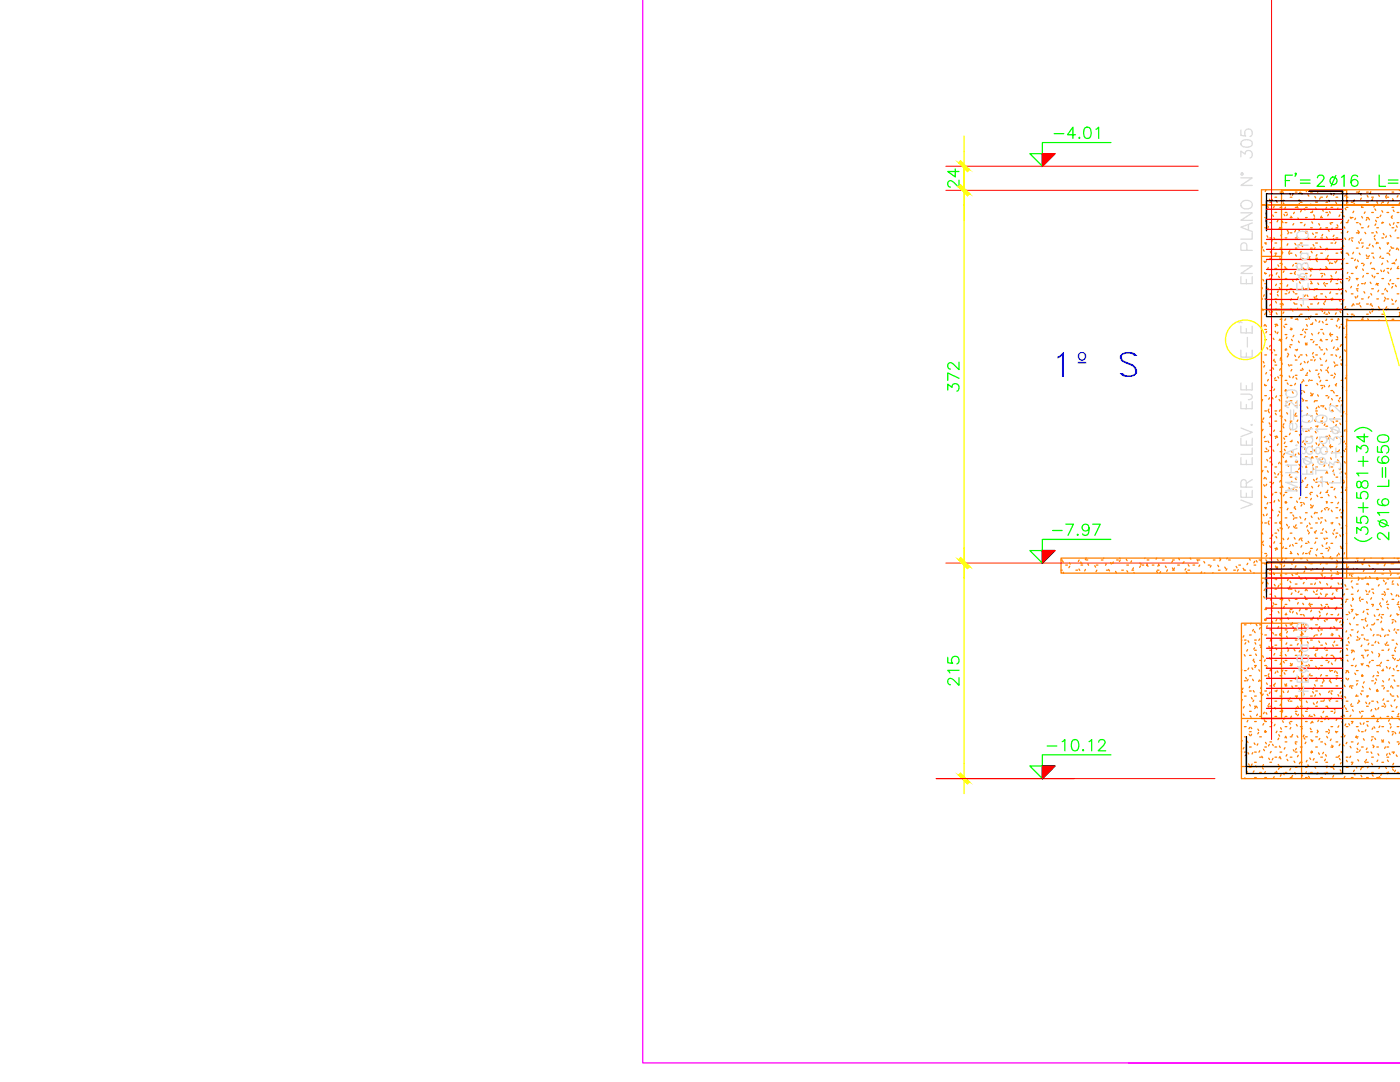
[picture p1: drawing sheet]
<svg xmlns="http://www.w3.org/2000/svg" width="279mm" height="216mm" viewBox="0 0 279 216" stroke-linecap="round" stroke-linejoin="round" font-family="sans-serif">
<defs><g id="words">
<g font-size="6.7" fill="#00f">
<text x="209.7" y="75.3">1º</text>
<text x="222.9" y="75.3">S</text>
</g>
<text font-size="6.2" fill="#0f0" x="255.8" y="38.5">F'=</text>
<text font-size="5.7" fill="#0f0" x="209.5" y="28.9">-4.01</text>
<text font-size="5.3" fill="#ff0" x="192.6" y="38.8" transform="rotate(-90 192.6 38.8)">24</text>
<g font-size="5.3" fill="#0f0">
<text x="266.7" y="38.5">16</text>
<text x="192.6" y="79.4" transform="rotate(-90 192.6 79.4)">372</text>
<text x="278.3" y="98.4" transform="rotate(-90 278.3 98.4)">L=650</text>
<text x="209.2" y="107.9">-7.97</text>
<text x="278.3" y="104.1" transform="rotate(-90 278.3 104.1)">16</text>
<text x="192.6" y="137.9" transform="rotate(-90 192.6 137.9)">215</text>
<text x="208.1" y="151">-10.12</text>
</g>
<g font-size="5.3" fill="#dcdcdc">
<text x="260" y="82.5" transform="rotate(-90 260 82.5)">20</text>
<text x="260" y="99.1" transform="rotate(-90 260 99.1)">M.H.A. e=</text>
</g>
<text font-size="4.4" fill="#0f0" x="274.1" y="109">2</text>
</g></defs>
<!-- layer: RLA-FORMATO -->
<path d="M128.3 0v212.1h151.1h-54.1" fill="none" stroke="#f0f" stroke-width=".25"/>
<!-- layer: EJE8$0$RLA-ACHURADO -->
<g fill="none" stroke="#ff7f00" stroke-width=".25">
<path d="M252.7 37.9l-.2 .3M253.3 39.8l.2 .2M275.1 38.9l.2 .3M276.5 39.3l.2 .3M276.7 38.9l-.1 .3M276.8 39.3h.3M277.8 38.3h.4M277.9 39.6l.2 .3M279 39l-.2 .3M279.2 37.9l.1 .1M251.8 57.3v.1M251.8 59.4l.1 .3"/>
<path d="M251.9 57.4l-.1 .3M252 49.3l-.2 .2M252 55.8l.2 .2M252.1 49.8l.2 .3M252.3 52.1l.1 .3M252.3 58.8l-.1 .3M252.4 54.4l.2 .3M252.4 45.4h.4M252.4 56.6h.4M252.4 43.4h.4M252.4 48.5h.4M252.4 54.6h.4"/>
<path d="M252.4 59.6h.4M252.5 48.5l.2 .2M252.6 42.5l.2 .3M252.7 44.8l.2 .3M252.7 52l-.1 .3M252.8 43.8l-.2 .3M252.9 47.1l.1 .2M252.9 41.6l-.1 .2M253 41.1l.1 .3M253 57.5l.2 .3M253.1 53.4l-.2 .3M253.2 45.2l-.2 .3"/>
<path d="M253.4 44.4h.4M253.4 55.6h.4M253.4 40.4h.4M253.4 47.5h.4M253.4 51.5h.4M253.4 58.6h.4M253.5 54.8l-.2 .3M253.5 50.2l.2 .3M253.7 58.5l-.1 .2M253.8 54.7l.2 .3M253.9 48l-.2 .3M254 42.9l.1 .3"/>
<path d="M254.3 47.4l.1 .3M254.3 49.4l-.2 .3M254.3 41.2l-.2 .3M254.4 50.5h.4M254.4 42.4h.4M254.4 48.5h.4M254.4 53.6h.4M254.4 59.6h.4M254.6 50.8l-.1 .3M254.7 56.7l-.1 .3M254.9 54.4l-.2 .3M254.9 58.8l.2 .3"/>
<path d="M255 52.9l.2 .2M255 44l-.1 .3M255.1 58.1l-.2 .3M255.2 55.1l.1 .3M255.3 57.4l.2 .3M255.4 51.5l.2 .3M255.4 45.4l-.2 .3M255.5 45.4h.3M255.5 49.5h.3M255.5 56.6h.3M255.5 41.4h.3M255.5 52.6h.3"/>
<path d="M255.5 45.5l.2 .3M255.7 47.8l.1 .3M255.8 46.7l-.2 .3M255.8 50.1l.1 .3M255.9 44.2l.2 .3M255.9 52.7l-.2 .3M256 50.4l-.2 .3M256.1 40.5l.2 .3M256.2 42.8l.2 .3M256.3 54.1l-.2 .3M256.4 53.2l.2 .3M256.5 44.4h.3"/>
<path d="M256.5 55.6h.3M256.5 47.5h.3M256.5 58.6h.3M256.5 42.4h.3M256.5 53.6h.3M256.6 41.3l-.2 .3M256.7 57.8l.2 .2M256.9 45.9l.2 .3M256.9 42.7l-.1 .3M257 56.8l-.2 .3M257 48.6l-.1 .3M257.2 50.4l.1 .3"/>
<path d="M257.2 46.4l-.2 .3M257.4 58.2l-.2 .3M257.4 50l-.2 .3M257.5 50.5h.3M257.5 43.4h.3M257.5 54.6h.3M257.5 46.5h.3M257.5 57.6h.3M257.6 43.1l.2 .3M257.7 59.6l-.1 .3M257.9 55.9l.2 .3M258.1 58.1l.2 .3"/>
<path d="M258.1 52.8l-.1 .3M258.2 44.6l-.2 .3M258.3 54.5l.2 .3M258.3 42.4l-.2 .2M258.4 48.6l.2 .2M258.5 49.5h.3M258.5 41.4h.3M258.5 47.5h.3M258.5 52.6h.3M258.5 58.6h.3M258.5 54.2l-.1 .3M258.6 50.8l.1 .3"/>
<path d="M258.6 46l-.2 .3M258.7 53.1l.1 .3M258.8 47.2l.2 .3M258.9 41.2l.2 .3M258.9 55.6l-.2 .3M259 43.5l.2 .3M259.1 59.2l-.1 .3M259.2 45.8l.1 .3M259.3 48.8l-.2 .3M259.3 56.2l.2 .3M259.3 40.6l-.1 .3M259.5 44.4h.4"/>
<path d="M259.5 55.6h.4M259.5 51.5h.4M259.5 48.5h.4M259.5 59.6h.4M259.7 50.2l-.2 .3M259.7 42l-.2 .3M259.8 48.9l.2 .3M260.1 51.6l-.2 .2M260.1 53.5l.1 .2M260.1 57.5l-.1 .3M260.3 41.6l.1 .3M260.3 55.2l-.2 .3"/>
<path d="M260.5 44.7l-.2 .3M260.5 58.9l-.1 .3M260.5 41.4h.4M260.5 52.6h.4M260.5 43.4h.4M260.5 54.6h.4M260.5 46.5h.4M260.5 57.6h.4M260.5 46.1l.2 .3M260.8 46.1l-.1 .3M260.9 58.9l.1 .3M261.2 47.5l-.2 .3"/>
<path d="M261.2 57.5l.2 .3M261.3 53.4l-.2 .3M261.3 51.6l.2 .3M261.4 51.2l-.1 .3M261.5 53.8l.1 .3M261.6 45.4h.3M261.6 49.5h.3M261.6 56.6h.3M261.6 42.4h.3M261.6 53.6h.3M261.6 56.1l.2 .3M261.6 40.7l-.2 .3"/>
<path d="M261.7 54.8l-.2 .3M261.7 50.2l.2 .3M261.8 44.3l.2 .2M261.9 46.5l.2 .3M262 42.1l-.2 .3M262.1 48.8l.1 .3M262.2 42.9l.1 .3M262.3 59.2l.1 .3M262.4 43.5l-.2 .3M262.4 57.6l-.1 .3M262.4 49.4l-.1 .3M262.6 41.5l.1 .3"/>
<path d="M262.6 51.5h.3M262.6 48.5h.3M262.6 59.6h.3M262.6 46.5h.3M262.6 57.6h.3M262.6 47.2l-.2 .2M262.7 51.9l.2 .3M262.8 59l-.2 .3M262.8 50.8l-.1 .3M263 56.5l.2 .3M263.2 44.6l.2 .3M263.5 49.1l.1 .3"/>
<path d="M263.6 53.6l-.2 .3M263.6 50.5h.3M263.6 47.5h.3M263.6 58.6h.3M263.6 54.6h.3M263.6 45.4l-.2 .3M263.7 43.1l-.1 .3h.3M263.9 41.8l.2 .3M263.9 55l-.1 .3M264 46.8l-.2 .3M264.2 54.6l.2 .3M264.3 56.4l-.2 .2"/>
<path d="M264.4 56.8l.1 .3M264.5 59.1l.2 .3M264.6 45.4h.3M264.6 56.6h.3M264.6 51.5h.3M264.6 42.4h.3M264.6 53.6h.3M264.6 53.2l.2 .3M264.7 47.3l.2 .3M264.7 49.6l-.2 .2M264.8 41.4l-.2 .3M264.9 49.5l.1 .3"/>
<path d="M265 51.8l.2 .3M265.1 45.9l.2 .3M265.1 50.9l-.2 .3M265.1 42.8l-.1 .3M265.3 42.2l.2 .3M265.5 44.5l.1 .3M265.5 52.3l-.2 .3M265.6 58.3l-.2 .2M265.6 44.4h.4M265.6 55.6h.4M265.6 41.4h.4M265.6 52.6h.4"/>
<path d="M265.6 48.5h.4M265.6 59.6h.4M265.6 54.9l.2 .3M265.7 56l-.2 .3M265.9 45.5l-.2 .3M265.9 59.5l.2 .3M265.9 59.6l-.1 .3M266.1 47.6l.2 .3M266.2 46.9l-.1 .3M266.4 52.2l.1 .3M266.6 40.3l.1 .3M266.6 48.3l-.2 .3"/>
<path d="M266.6 45.4h.4M266.6 50.5h.4M266.6 56.6h.4M266.6 47.5h.4M266.6 58.6h.4M266.7 54.2l-.1 .3M266.8 44.9l.2 .2M266.8 52l-.1 .3M267 41.5l-.2 .3M267.1 55.6l-.2 .3M267.1 57.6l.2 .3M267.3 59.9l.2 .2"/>
<path d="M267.4 42.9l-.2 .3M267.5 56.2l.2 .3M267.6 50.3l.2 .3M267.7 49.5h.3M267.7 42.4h.3M267.7 53.6h.3M267.7 46.5h.3M267.7 57.6h.3M267.8 52.5l.1 .3M267.8 44.3l-.2 .3M267.8 58.4l-.1 .3M267.9 50.2l-.2 .3"/>
<path d="M267.9 54.8l.2 .3M268 48.9l.2 .3M268 47.9l-.2 .3M268.1 43l.2 .2M268.2 59.8l-.2 .3M268.2 45.2l.2 .3M268.2 51.6l-.1 .3M268.4 47.5l.1 .3M268.5 41.6l.1 .3M268.5 58l.2 .3M268.7 44.4h.1M268.7 50.5h.1"/>
<path d="M268.7 55.6h.1M268.7 41.4h.1M268.7 52.6h.1M268.8 40.5h.1M268.9 44.4h.1M268.9 50.5h.1M268.9 55.6h.1M268.9 41.4h.1M268.9 52.6h.1M268.9 40.3l.1 .2M269 54.4l-.1 .1M269 50.7l.2 .2"/>
<path d="M269 46.2l-.1 .2M269.2 43.9l-.2 .3M269.3 55.2l.2 .3M269.3 55.8l-.1 .2M269.4 47.6l-.2 .3M269.5 43.3l.1 .3M269.7 40.4h.3M269.7 47.5h.3M269.7 51.5h.3M269.7 58.6h.3M269.7 43.4h.3M269.7 54.6h.3"/>
<path d="M269.7 57.2l-.1 .2M269.7 47.9l.2 .3M270.1 50.3l-.1 .3M270.2 42.1l-.2 .3M270.2 40.6l.2 .3M270.4 59.2l.2 .3M270.5 51.7l-.2 .3M270.5 53.3l.2 .3M270.5 43.5l-.1 .3M270.7 55.6l.1 .2M270.7 44.4h.3M270.7 49.5h.3"/>
<path d="M270.7 55.6h.3M270.7 46.5h.3M270.7 57.6h.3M270.8 57.8l.2 .3M270.9 53.1l-.2 .3M270.9 51.9l.2 .3M271 59l-.2 .3M271 46l.2 .3M271.1 56.8l-.1 .3M271.1 48.2l.2 .3M271.3 50.5l.1 .3M271.3 46.3l-.2 .3"/>
<path d="M271.4 44.6l.1 .3M271.6 40.9l.2 .3M271.7 47.7l-.2 .3M271.7 45.4h.4M271.7 56.6h.4M271.7 41.4h.4M271.7 52.6h.4M271.7 48.5h.4M271.7 59.6h.4M271.8 43.2l.1 .3M271.9 53.7l.2 .3M272 49.1l-.1 .3"/>
<path d="M272.1 55l-.1 .3M272.2 58.2l.2 .3M272.3 52.7l-.2 .3M272.4 46.4l.2 .2M272.4 42.3l-.1 .3M272.5 56.4l-.2 .3M272.7 50.9l.1 .3M272.7 49.5h.4M272.7 40.4h.4M272.7 51.5h.4M272.7 43.4h.4M272.7 54.6h.4"/>
<path d="M272.8 43.7l-.2 .3M273.1 43.6l.2 .3M273.2 45.1l-.2 .2M273.2 59.2l-.1 .3M273.3 51l-.2 .3M273.4 48.7l-.2 .3M273.5 56.3l.1 .3M273.6 58.6l.1 .3M273.6 52.4l-.1 .3M273.7 50.5h.4M273.7 42.4h.4M273.7 53.6h.4"/>
<path d="M273.7 46.5h.4M273.7 57.6h.4M273.8 54.9l.2 .3M273.9 49l.2 .3M274 51.2l.2 .3M274.2 53.5l.2 .3M274.3 47.6l.2 .3M274.3 41l-.1 .3M274.4 41.7l.2 .3M274.4 55.1l-.2 .3M274.4 46.9l-.1 .3M274.5 43.9l.2 .3"/>
<path d="M274.6 44.7l-.2 .3M274.7 46.2l.1 .3M274.8 45.4h.3M274.8 56.6h.3M274.8 43.4h.3M274.8 48.5h.3M274.8 54.6h.3M274.8 59.6h.3M274.8 40.3l.1 .3M274.8 56.5l-.2 .3M274.8 48.3l-.2 .3M274.8 56.7l.2 .3"/>
<path d="M275.1 57.9l-.1 .3M275.3 49.4l.2 .3M275.5 51.1l-.1 .3M275.6 53.9l.1 .3M275.6 42.9l-.2 .3M275.7 40.7l-.2 .3M275.8 44.4h.3M275.8 55.6h.3M275.8 40.4h.3M275.8 47.5h.3M275.8 51.5h.3M275.8 58.6h.3"/>
<path d="M275.8 42l.1 .3M275.9 52.5l-.1 .3M275.9 44.3l-.1 .3M276.1 46.6l.1 .3M276.3 53.9l-.2 .3M276.4 59.3l.1 .3M276.4 59.8l-.2 .3M276.5 57.6l-.1 .2M276.7 47.1l-.2 .3M276.7 57.9l.2 .3M276.8 50.5h.3M276.8 42.4h.3"/>
<path d="M276.8 48.5h.3M276.8 53.6h.3M276.8 59.6h.3M276.8 52l.2 .3M277 54.3l.1 .2M277.1 48.5l-.2 .3M277.1 56.5l.2 .3M277.1 40.3l-.2 .3M277.2 50.6l.2 .3M277.3 44.7l.2 .3M277.4 46.9l.2 .3M277.5 49.9l-.2 .3"/>
<path d="M277.5 55.8l-.1 .3M277.6 49.2l.1 .3M277.7 43.3l.1 .3M277.7 53.5l-.2 .3M277.7 59.7l.2 .3M277.8 45.4h.4M277.8 49.5h.4M277.8 56.6h.4M277.8 41.4h.4M277.8 52.6h.4M277.9 43.1l-.2 .2M277.9 57.2l-.2 .3"/>
<path d="M278 41.9l.2 .3M278.2 52.4l.2 .3M278.2 44.5l-.1 .2M278.5 56.9l.2 .3M278.6 45.8l-.2 .3M278.7 59.9l-.2 .3M278.7 45.1l.1 .2M278.7 51.8l-.2 .2M278.8 44.4h.4M278.8 55.6h.4M278.8 47.5h.4M278.8 58.6h.4"/>
<path d="M278.8 42.4h.4M278.8 53.6h.4M278.8 49.5l-.1 .3M279 49.6l.1 .3M279.1 53.1l-.2 .3M279.4 40.4l-.2 .3M251.8 79.7h.1M251.9 61.7l.2 .3M252 79.7l-.2 .3M252.1 72.1l.2 .3M252.4 76.7l.1 .3M252.4 72.9l-.2 .3"/>
<path d="M252.4 67.8h.4M252.4 79h.4M252.4 65.7h.4M252.4 70.8h.4M252.4 76.9h.4M252.4 64.7l-.1 .3M252.6 64.8l.1 .3M252.6 62.5l-.2 .3M252.8 74.3l-.2 .3M252.8 66.1l-.2 .3M252.8 69.4l.2 .3M253.1 75.7l-.1 .3"/>
<path d="M253.3 62.1l.2 .3M253.4 79.4l-.2 .3M253.4 66.8h.4M253.4 77.9h.4M253.4 62.7h.4M253.4 69.8h.4M253.4 73.9h.4M253.5 68.9l-.1 .3M253.6 60.7l-.2 .3M253.6 74.8l.2 .3M253.7 77l.2 .3M253.9 79.3l.2 .3"/>
<path d="M253.9 70.3l-.2 .3M254 62.1l-.2 .3M254 73.4l.2 .3M254.1 67.5l.2 .3M254.2 69.7l.2 .3M254.3 71.7l-.2 .3M254.4 72l.1 .3M254.4 61.7h.4M254.4 72.9h.4M254.4 64.7h.4M254.4 70.8h.4M254.5 66.1l.1 .3"/>
<path d="M254.6 60.2l.1 .3M254.7 62.4l.2 .3M254.7 64.9l-.2 .3M254.8 64.7l.2 .3M255.1 66.3l-.2 .3M255.4 67.7l-.1 .2M255.5 60.7h.3M255.5 67.8h.3M255.5 71.8h.3M255.5 63.7h.3M255.5 74.9h.3M255.5 67.8l.2 .3"/>
<path d="M255.5 73.6l-.1 .3M255.7 71.3l-.2 .3M255.8 72.4l.1 .3M255.8 60.9l-.1 .3M255.9 75l-.1 .2M255.9 60.5l.2 .3M256.2 65.1l.2 .3M256.2 62.3l-.1 .2M256.5 66.8h.3M256.5 69.8h.3M256.5 64.7h.3M256.6 63.6l-.2 .3"/>
<path d="M256.7 69.6l-.2 .3M256.8 67.3l-.1 .3M257 70.5l.2 .3M257.1 71l-.2 .2M257.1 72.7l.2 .3M257.3 75l.2 .3M257.4 69.1l.1 .3M257.5 63.2l.1 .3M257.5 61.7h.3M257.5 72.9h.3M257.5 65.7h.3M257.5 68.8h.3"/>
<path d="M257.6 65.4l.2 .3M257.7 67.7l.2 .3M257.8 73.7l-.2 .3M257.9 61.8l.1 .3M257.9 65.5l-.2 .3M258 63.3l-.2 .2M258.2 60.4l.2 .3M258.2 66.9l-.2 .3M258.4 70.8l.2 .3M258.5 60.7h.3M258.5 71.8h.3M258.5 63.7h.3"/>
<path d="M258.5 69.8h.3M258.5 74.9h.3M258.9 63.5l.1 .3M259 69.7l-.2 .3M259 61.5l-.2 .3M259.1 68.1l.2 .3M259.3 71.1l-.1 .3M259.4 62.9l-.2 .3M259.5 66.8h.4M259.5 62.7h.4M259.5 73.9h.4M259.5 70.8h.4"/>
<path d="M259.6 60.8l.2 .3M259.7 72.5l-.2 .2M259.9 73.5l.2 .3M260.1 65.7l-.2 .3M260.3 72.1l.2 .3M260.4 66.2l.2 .3M260.5 67.1l-.2 .3M260.5 63.7h.4M260.5 74.9h.4M260.5 65.7h.4M260.5 68.8h.4M260.7 70.7l.1 .3"/>
<path d="M260.8 64.8l.1 .3M260.9 68.4l-.2 .3-.2-.2M260.9 74.4l-.1 .3M261 61.2l.2 .2M261.1 72.1l-.2 .3M261.1 63.4l.2 .3M261.3 61.6l-.2 .3M261.3 73.9l.2 .2M261.6 60.7h.3M261.6 67.8h.3M261.6 71.8h.3M261.6 79h.3"/>
<path d="M261.6 64.7h.3M261.6 75.9h.3M261.6 63l-.1 .3M261.8 66.5l.1 .3M262 64.4l-.2 .3M262 71.1l.2 .3M262.1 78.5l-.2 .3M262.1 70.3l-.2 .3M262.2 68.1l-.1 .3M262.4 79.9l-.1 .3M262.5 71.7l-.2 .3M262.5 63.8l.2 .3"/>
<path d="M262.6 62.7h.3M262.6 73.9h.3M262.6 70.8h.3M262.6 68.8h.3M262.6 80h.3M262.8 76.5l.2 .3M263 78.8l.1 .3M263.2 60.4l-.2 .3M263.2 75.1l.2 .3M263.2 74.5l-.1 .3M263.2 66.3l-.1 .3M263.3 69.2l.2 .3"/>
<path d="M263.4 64.1l-.2 .2M263.4 71.5l.2 .3M263.6 73.7l.1 .3M263.6 61.7h.3M263.6 72.9h.3M263.6 69.8h.3M263.6 65.7h.3M263.6 76.9h.3M263.6 75.9l-.2 .3M263.6 67.7l-.1 .3M263.7 67.8l.1 .3M263.8 61.9l.1 .3"/>
<path d="M263.9 64.2l.2 .2M264 77.3l-.2 .3M264 66.4l.2 .3M264.1 60.5l.2 .3M264.2 76.9l.2 .3M264.4 70.5l-.2 .3M264.4 62.3l-.2 .3M264.5 60l-.1 .3M264.6 67.8h.3M264.6 79h.3M264.6 62.7h.3M264.6 73.9h.3"/>
<path d="M264.6 64.7h.3M264.6 75.9h.3M264.7 69.6l.2 .3M264.8 71.9l-.2 .3M264.8 63.7l-.2 .3M265 74.1l.1 .3M265.1 73.3l-.2 .2M265.2 62.3l.1 .2M265.2 79.2l-.2 .3M265.3 76.9l-.1 .3M265.4 66.8l.2 .3M265.5 66.4l-.1 .3"/>
<path d="M265.6 66.8h.4M265.6 77.9h.4M265.6 63.7h.4M265.6 74.9h.4M265.6 70.8h.4M265.7 79.5l.2 .3M265.9 67.8l-.2 .3M266.1 78.1l.2 .3M266.2 72.2l.2 .3M266.3 69.2l-.2 .3M266.3 74.5l.2 .3M266.4 75.1l-.2 .3"/>
<path d="M266.5 76.8l.2 .2M266.5 72.9l-.2 .3M266.6 70.8l.1 .3M266.6 61.7h.4M266.6 67.8h.4M266.6 72.9h.4M266.6 79h.4M266.6 69.8h.4M266.7 64.9l.1 .3M266.7 62.4l-.2 .3M266.7 76.5l-.1 .3M266.8 67.2l.2 .3"/>
<path d="M267 69.4l.1 .3M267 63.8l-.1 .3M267.1 63.5l.1 .3M267.1 79.9l.2 .3M267.4 62.1l.2 .3M267.4 65.2l-.1 .3M267.5 79.3l-.2 .3M267.5 71.1l-.1 .3M267.6 72.6l.2 .3M267.7 60.7h.3M267.7 71.8h.3M267.7 64.7h.3"/>
<path d="M267.7 68.8h.3M267.7 75.9h.3M267.7 80h.3M267.7 68.9l-.2 .2M267.9 77.1l.1 .3M267.9 72.5l-.2 .3M268.1 65.3l.1 .3M268.4 69.8l.1 .3M268.6 61.2l-.2 .3M268.6 75.3l-.1 .3M268.7 61.7h.1M268.7 66.8h.1"/>
<path d="M268.7 72.9h.1M268.7 77.9h.1M268.7 63.7h.1M268.7 74.9h.1M268.7 67.1l-.2 .3M268.8 64.9l-.2 .2M268.9 61.7h.1M268.9 63.7h.1M268.9 62.6l.1 .2M269.7 62.7h.3M269.8 63.1l-.1 .3M270 60.8l-.2 .3"/>
<path d="M270.1 60.6l.1 .3M270.2 62.9l.2 .3M270.7 60.7h.3M271.4 60.4l-.2 .3M271.4 61l.2 .3M271.7 63.7h.4M272.1 63.2l-.2 .3M272.7 60.7h.4M272.7 62.7h.4M273 63.6l.1 .3M273.3 62.2l.2 .3M273.6 60.6l-.1 .3"/>
<path d="M273.7 60.8l.2 .3M273.7 61.7h.4M274 62l-.2 .2M275.1 61.2l.2 .3M275.2 63.8v.2M275.4 61.6l-.2 .3M275.8 62.7h.3M276.5 61.6l.2 .3M276.6 63.8l.1 .2M276.8 61.2l-.2 .3M276.8 61.7h.3M277.8 60.7h.4"/>
<path d="M277.8 63.7h.4M279 61.3l-.1 .3M279.3 62.3l.1 .3M279.4 62.7l-.2 .3M251.9 84l.2 .3M252.1 93.9l-.2 .2M252.1 85.7l-.2 .3M252.2 96.7l.2 .3M252.2 83.4l-.1 .3M252.3 99l.2 .3M252.4 90.1h.4M252.4 82h.4"/>
<path d="M252.4 88.1h.4M252.4 93.2h.4M252.4 99.3h.4M252.4 95.3l-.2 .2M252.5 87.1l-.2 .2M252.6 95.3l.2 .3M252.7 89.4l.1 .3M252.8 96.6l-.2 .3M252.8 91.7l.2 .3M252.9 93.9l.2 .3M253 88l.2 .3M253.2 82.1l.1 .3"/>
<path d="M253.2 89.8l-.2 .3M253.2 81.6l-.1 .3M253.3 84.4l.1 .2M253.4 89.1h.4M253.4 81h.4M253.4 85h.4M253.4 92.2h.4M253.4 96.2h.4M253.4 86.6l.2 .3M253.5 80.7l.2 .3M253.6 91.2l-.2 .3M253.6 97.1l.2 .3"/>
<path d="M253.6 83l-.2 .3M253.9 92.6l-.1 .3M254 98.5l-.1 .3M261.6 90.1h.3M261.6 87.1h.3M261.6 98.3h.3M261.6 83h.3M261.6 94.2h.3M261.8 97l.2 .3M261.9 91.1l.1 .3M261.9 89l-.2 .3M262 93.4l.2 .3"/>
<path d="M262.1 92.6l-.1 .3M262.1 95.7l.2 .2M262.3 89.7l.1 .3M262.4 83.8l.1 .3M262.5 86.1l.2 .3M262.6 85h.3M262.6 96.2h.3M262.6 82h.3M262.6 93.2h.3M262.6 91.1h.3M262.6 88.3l.2 .3M262.7 82.4l.2 .3"/>
<path d="M262.8 98.8l.2 .3M262.8 81.3l-.2 .3M262.9 95.4l-.2 .3M262.9 87.2l-.2 .3M263 85l-.1 .2M263.1 81l.2 .3M263.2 96.8l-.1 .3M263.3 91.5l.1 .3M263.3 88.6l-.2 .3M263.5 96l.2 .3M263.6 81h.3M263.6 92.2h.3"/>
<path d="M263.6 88.1h.3M263.6 99.3h.3M263.6 84h.3M263.6 95.2h.3M263.6 98.2l-.1 .3M263.7 84.2l.2 .3M264 88.7l.2 .3M264 91.4l-.1 .3M264.1 83.2l-.2 .3M264.2 80.9l-.2 .3M264.4 92.8l-.2 .3M264.4 84.6l-.1 .3"/>
<path d="M264.5 81.4l.1 .3M264.6 90.1h.3M264.6 85h.3M264.6 96.2h.3M264.6 87.1h.3M264.6 98.3h.3M264.9 96.4l.2 .3M265 94.4l-.2-.3-.2 .3M265 97.8l-.2 .3M265.1 98.7l.1 .3M265.2 92.8l.1 .2M265.2 87.4l-.2 .3"/>
<path d="M265.3 86.8l.1 .3M265.4 89.1l.2 .3M265.5 91.4l.2 .3M265.6 88.8l-.2 .2M265.6 80.6l-.2 .3M265.6 89.1h.4M265.6 82h.4M265.6 93.2h.4M265.6 86.1h.4M265.6 97.2h.4M265.6 85.4l.2 .3M265.9 81.8l.1 .3"/>
<path d="M265.9 90.1l-.2 .3M266 84.1l.2 .2M266 96.1l-.1 .3M266.1 93.8l-.1 .3M266.2 94.5l.1 .3M266.3 83.3l-.1 .3M266.4 97.5l-.2 .2M266.4 99l.2 .3M266.6 90.1h.4M266.6 81h.4M266.6 92.2h.4M266.6 84h.4"/>
<path d="M266.6 95.2h.4M266.7 87.2l.1 .3M266.7 84.7l-.2 .3M266.9 91.7l.2 .3M267.1 86.1l-.2 .3M267.2 92l-.2 .3M267.3 89.8l-.2 .3M267.4 84.4l.2 .3M267.5 93.4l-.1 .3M267.7 87.1h.3M267.7 91.1h.3M267.7 98.3h.3"/>
<path d="M267.7 83h.3M267.7 94.2h.3M267.7 97.2l.2 .2M267.8 99.4l.2 .3M267.9 80.7l-.2 .3M268.1 95.8l.1 .3M268.2 89.8l.2 .3M268.2 82.1l-.1 .3M268.3 96.2l-.2 .3M268.3 92.1l.2 .3M268.3 88l-.1 .3M268.5 94.4l.1 .3"/>
<path d="M268.5 85.7l-.2 .3M268.5 88.5l.2 .2M268.6 82.5l.2 .2M268.7 89.1h.1M268.7 86.1h.1M268.7 97.2h.1M268.7 84h.1M268.7 95.2h.1M268.7 97.6l-.2 .3M268.7 89.4l-.2 .3M211.8 111.7h.2M211.8 113.8h.2"/>
<path d="M212 111.9l.2 .3M212.2 114.2l.1 .2M212.7 112.8h.3M213.4 112.3l.2 .3M213.5 113l-.2 .3M214.7 113.8h.4M215.3 113.5l.2 .3M215.4 111.7l-.2 .3M215.7 112.1l.2 .3M215.7 112.8h.4M216.6 113.6l-.1 .3M216.7 111.7h.4"/>
<path d="M216.8 111.4l-.2 .3M217.1 112.5l.2 .3M218.5 112.9l.2 .3M218.8 112.8h.3M218.9 113.8l-.2 .3M219.8 111.7h.3M220.3 111.4h.1M220.8 112.5l-.2 .3M220.8 113.8h.3M221.3 113.6l.1 .3M221.6 112.2l.2 .3M222.2 112.1l-.2 .3"/>
<path d="M222.6 114l.2 .3M222.8 111.7h.4M223.5 111.4v.1M223.6 111.8l-.2 .3M223.9 113.8h.3M224.8 111.6l.1 .3M224.9 112.8h.3M224.9 113.9l.2 .3M225.8 111.9l-.1 .3M225.9 113.8h.3M226.2 113.3l-.2 .3M226.3 114.2l.1 .2"/>
<path d="M227.5 112.4l.2 .2M227.6 112.9l-.2 .3M227.9 112.8h.4M228.5 111.4v.1M228.9 111.7h.4M228.9 112.7l.2 .3M229 112.5l-.2 .3M230 112.8h.3M230.8 114l.2 .3M230.8 111.4l-.1 .2M231 113.8h.3M231.2 112.6l.2 .3"/>
<path d="M231.2 112.7l-.1 .3M231.6 114.1l-.1 .3M232 111.7h.3M232.6 112.9l.1 .3M233 113.7l-.2 .3M234 113.3l.1 .3M234 111.7h.4M234 113.8h.4M234 112l-.2 .2M234.4 113.3l-.2 .3M235 112.8h.4M235.2 111.4l.2 .3"/>
<path d="M236.3 112.1l-.2 .3M236.7 113.5l-.2 .2M236.7 114.1l.2 .3M237.1 113.8h.3M237.1 112.7l.2 .3M237.5 111.4l.2 .2M238.1 112.8h.3M238.9 111.7l.2 .3M239.1 111.7h.3M239.4 112.7l-.1 .3M239.8 114.1l-.1 .3M240.3 112l.1 .3"/>
<path d="M240.4 114.3v.1M241.1 112.8h.4M241.7 112.9l-.2 .3M242.1 114.3l-.1 .1M242.1 111.7h.4M243 112.8l.2 .3M243.2 113.8h.3M243.4 111.4l.2 .3M243.6 111.6l-.2 .3M244.4 113.2l.2 .2M244.9 113.5l-.2 .3M244.9 111.4l-.1 .1"/>
<path d="M245.2 111.7h.3M246.2 113.8h.3M246.7 113l.2 .3M247.1 113.6l-.1 .3M247.2 112.8h.4M248.1 113.4l.2 .3M248.2 113.8h.4M249 112.4l-.1 .3M249.3 111.5l.2 .3M249.5 113.7l.1 .3M250.3 112.8h.3M250.3 114.3l-.1 .1"/>
<path d="M250.4 112l-.2 .3M250.7 111.9l.2 .2M251.3 111.7h.3M251.8 104.1l.1 .2M251.8 110.2h.1M251.8 111.7l-.2 .2M251.9 106.3l.1 .3M251.9 104.3l-.1 .2M252 108.6l.2 .2M252.1 116.2l-.2 .3M252.1 102.6l.2 .3M252.1 108l-.2 .3"/>
<path d="M252.2 119l.1 .3M252.4 101.3h.4M252.4 112.5h.4M252.4 104.4h.4M252.4 110.4h.4M252.4 115.5h.4M252.4 117.5l-.1 .3M252.5 101.2l.1 .3M252.6 111.7l.2 .3M252.9 110.7l-.2 .3M252.9 102.6l-.2 .2M252.9 116.2l.2 .3"/>
<path d="M253 100.3l-.1 .3M253.1 104.4l.2 .3M253.2 112.1l-.1 .3M253.3 103.9l-.2 .3M253.4 108.9l.2 .3M253.4 100.3h.4M253.4 111.5h.4M253.4 103.3h.4M253.4 107.4h.4M253.4 114.5h.4M253.4 118.6h.4M253.6 113.5l-.2 .3"/>
<path d="M253.7 119.4l-.2 .3M253.8 117.2l-.1 .3M253.9 101.6l.1 .3M254 106.7l-.2 .3M254.2 114.3l.1 .3M254.3 116.6l.2 .3M254.4 108.1l-.2 .3M254.4 106.4h.4M254.4 117.6h.4M254.4 104.4h.4M254.4 109.4h.4M254.4 115.5h.4"/>
<path d="M254.4 118.9l.2 .3M254.6 113l.1 .2M254.6 107l.2 .3M254.7 109.5l-.1 .3M254.8 109.3l.2 .3M254.8 115.4l-.1 .3M254.9 111.6l.2 .3M255 113.2l-.2 .2M255 105.6l.2 .3M255.2 102.7l-.2 .3M255.2 116.8l-.1 .3M255.2 102l.2 .3"/>
<path d="M255.4 104.3l.2 .2M255.5 101.3h.3M255.5 105.4h.3M255.5 112.5h.3M255.5 116.5h.3M255.5 108.4h.3M255.5 119.6h.3M255.5 104.1l-.1 .3M255.6 114.7l.1 .3M255.8 119.3l.2 .2M255.9 105.5l-.2 .2M256 119.6l-.2 .3"/>
<path d="M256 111.4l-.2 .3M256 107.4l.2 .3M256.1 109.1l-.1 .3M256.3 112l.2 .2M256.4 112.8l-.2 .3M256.5 111.5h.3M256.5 103.3h.3M256.5 114.5h.3M256.5 109.4h.3M256.8 104.6l.1 .3M257 101.4l-.1 .3M257.1 117.3l.2 .3"/>
<path d="M257.1 115.5l-.2 .3M257.2 107.4l-.2 .3M257.2 119.6l.2 .3M257.3 105.1l-.2 .3M257.5 116l.1 .3M257.5 106.4h.3M257.5 117.6h.3M257.5 110.4h.3M257.5 102.3h.3M257.5 116.9l-.2 .3M257.5 113.5h.3M257.5 108.8l-.1 .2"/>
<path d="M257.6 110l.1 .3M257.7 112.3l.2 .3M257.8 114.6l.2 .3M257.9 118.3l-.2 .3M257.9 108.6l.2 .3M258 102.7l.2 .3M258.2 105l.1 .3M258.3 111.5l-.2 .3M258.3 107.3l.2 .3M258.3 103.3l-.2 .3M258.4 101.3l.2 .3M258.4 101.1l-.1 .3"/>
<path d="M258.5 117.7l.1 .3M258.5 105.4h.3M258.5 116.5h.3M258.5 103.3h.3M258.5 108.4h.3M258.5 114.5h.3M258.5 119.6h.3M258.6 112.9l-.1 .3M258.7 104.7l-.2 .3M259 110.4l.1 .3M259 114.3l-.2 .3M259.2 115l.2 .3"/>
<path d="M259.2 118l-.1 .2M259.4 103.1l.2 .3M259.4 107.5l-.2 .3M259.5 111.5h.4M259.5 107.4h.4M259.5 118.6h.4M259.5 104.4h.4M259.5 115.5h.4M259.7 107.6l.2 .3M259.8 108.9l-.2 .3M259.8 100.7l-.1 .3M260.2 110.3l-.2 .3"/>
<path d="M260.3 116.2l-.2 .3M260.4 119l.1 .3M260.4 113.9l-.2 .3M260.5 113.1l.1 .2M260.5 108.4h.4M260.5 119.6h.4M260.5 110.4h.4M260.5 102.3h.4M260.5 113.5h.4M260.6 103.5l-.2 .3M260.6 115.3l.2 .3M260.6 117.6l-.1 .3"/>
<path d="M260.7 117.6l.2 .3M260.8 111.7l.2 .3M260.9 105.7l.2 .3M260.9 104.9l-.1 .3M261.1 108l.1 .3M261.2 110.3l.2 .3M261.3 104.4l.2 .2M261.3 106.2l-.1 .3M261.4 112.2l-.2 .3M261.6 101.3h.3M261.6 105.4h.3M261.6 112.5h.3"/>
<path d="M261.6 116.5h.3M261.6 109.4h.3M261.6 100.7l.1 .3M261.6 109.9l-.2 .3M261.7 103l.2 .3M261.8 113.6l-.2 .3M261.9 113.4l.1 .3M262.1 100.8l-.2 .3M262.1 118l.2 .3M262.3 106.1l.2 .3M262.5 102.2l-.2 .3M262.5 116.3l-.1 .3"/>
<path d="M262.6 107.4h.3M262.6 118.6h.3M262.6 104.4h.3M262.6 115.5h.3M262.6 102.3h.3M262.6 108.1l-.2 .3M262.6 113.5h.3M262.6 110.7l.2 .2M262.7 105.9l-.2 .3M262.9 117.7l-.2 .3M262.9 109.5l-.1 .3M263.1 103.3l.1 .3"/>
<path d="M263.3 119.1l-.2 .3M263.4 116.1l.1 .3M263.5 118.3l.2 .3M263.6 106.4h.3M263.6 117.6h.3M263.6 103.3h.3M263.6 114.5h.3M263.6 110.4h.3M263.7 112.3l-.2 .3M263.7 104.1l-.2 .3M263.8 114.7l.1 .3M263.8 108.8l.2 .3"/>
<path d="M263.9 101.9l-.2 .2M264 111l.2 .3M264.1 113.7l-.2 .3M264.1 105.5l-.2 .3M264.1 113.3l.2 .3M264.2 107.4l.2 .3M264.3 101.5l.2 .2M264.4 115.1l-.1 .3M264.5 103.7l.1 .3M264.6 101.3h.3M264.6 112.5h.3M264.6 107.4h.3"/>
<path d="M264.6 118.6h.3M264.6 109.4h.3M264.6 106l.2 .3M264.7 118.7l-.2 .3M264.7 100.1l.2 .3M264.8 116.4l.1 .3M264.8 108.3l-.1 .3M264.9 100.1l-.2 .3M265.2 109.7l-.2 .3M265.2 109.1l.2 .3M265.2 101.5l-.1 .3M265.5 113.7l.2 .3"/>
<path d="M265.6 111.1l-.2 .2M265.6 100.3h.4M265.6 111.5h.4M265.6 108.4h.4M265.6 119.6h.4M265.6 104.4h.4M265.6 115.5h.4M265.7 117l-.2 .3M265.7 101.8l.2 .3M265.8 114.7l-.2 .3M266 106.4l.1 .2M266 104.2l-.2 .3"/>
<path d="M266 118.4l-.1 .3M266.3 119.1l.2 .3M266.4 105.6l-.2 .3M266.6 101.3h.4M266.6 106.4h.4M266.6 112.5h.4M266.6 117.6h.4M266.6 103.3h.4M266.6 114.5h.4M266.7 117.7l.1 .3M266.7 107l-.1 .3M266.8 111.8l.1 .3"/>
<path d="M266.8 112.9l-.1 .3M266.9 114l.2 .3M267 110.7l-.2 .3M267 116.3l.2 .3M267.1 110.4l.2 .3M267.1 100.2l-.1 .3M267.2 114.3l-.2 .3M267.2 104.5l.2 .3M267.4 106.7l.1 .3M267.5 109l.2 .3M267.5 101.6l-.2 .3M267.6 103.1l.2 .3"/>
<path d="M267.7 105.4h.3M267.7 116.5h.3M267.7 109.4h.3M267.7 102.3h.3M267.7 113.5h.3M267.7 119.4l.1 .3M267.9 103l-.2 .3M267.9 117.1l-.1 .3M268 101.7l.1 .3M268 108.9l-.2 .3M268.1 106.7l-.2 .2M268.2 112.1l.1 .3"/>
<path d="M268.3 118.5l-.2 .3M268.4 110.3l-.2 .3M268.4 116.7l.2 .3M268.6 104.8l.2 .3M268.7 100.3h.1M268.7 106.4h.1M268.7 111.5h.3M268.7 117.6h.1M268.7 108.4h.1M268.7 119.6h.1M268.7 119.9l-.2 .3M268.9 117.6h.1"/>
<path d="M268.9 119.6h.1M269.1 113.1l-.2 .3M269.5 114.5l-.2 .3M269.7 114.5h.3M269.7 118.6h.3M269.7 114.8l.1 .3M269.8 117.1l.2 .2M269.8 115.9l-.1 .2M269.9 119.3l.2 .3M270 113.4l.2 .3M270.1 119.5l-.2 .3M270.4 112l.2 .3"/>
<path d="M270.7 111.5h.3M270.7 116.5h.3M270.7 113.5h.3M271 111.8l-.2 .3M271.1 115.1l.1 .3M271.1 117.8l-.2 .2M271.2 115.5l-.1 .3M271.3 119.7l.2 .3M271.5 119.1l-.2 .3M271.7 112.5h.4M271.7 119.6h.4M271.7 115.5h.4"/>
<path d="M271.8 112.4l.2 .3M272.2 113.7l-.1 .3M272.4 111.5l-.2 .3M272.6 117.8l.2 .3M272.6 115.1l-.1 .3M272.7 116.5h.4M272.7 118.6h.4M273 116.4l.1 .3M273.2 112.8l.2 .2M273.3 115l.2 .3M273.4 117.9l-.2 .3M273.6 111.4h.1"/>
<path d="M273.7 119.3l-.1 .3M273.7 117.6h.4M273.7 113.5h.4M274 118.2l.2 .2M274.5 113.9l-.2 .3M274.7 115.4l.2 .3M274.8 112.5h.3M274.8 115.5h.3M274.9 115.3l-.2 .2M275.3 116.6l-.2 .3M275.8 111.5h.3M275.8 114.5h.3"/>
<path d="M275.8 118.6h.3M275.9 119.4l.1 .3M275.9 111.4v.1M276 113.5l.1 .3M276.1 115.8l.2 .3M276.2 118l.2 .3M276.4 112.1l.1 .3M276.4 112.6l-.2 .3M276.5 118.5l-.2 .3M276.6 116.3l-.1 .3M276.8 117.6h.3M276.8 115.5h.3"/>
<path d="M276.9 119.9l-.2 .3M277.4 113.9l.1 .3M277.6 118.4l.2 .3M277.7 114.5l-.2 .3M277.8 112.2l-.2 .3M277.8 112.5h.4M277.8 116.5h.4M277.8 119.6h.4M278 115.9l-.1 .3M278.3 111.4h.1M278.8 118.7l-.2 .3M278.8 111.5h.4"/>
<path d="M278.8 114.5h.4M278.9 116.5l.1 .3M279 118.8l.2 .3M279.2 111.9l-.2 .3M279.3 115.1l.1 .3M247.8 127.6v.2M247.8 133.6v.2M247.9 137.9l.1 .3M247.9 139.6l-.1 .3M248.1 137.3l-.2 .3M248.2 126.9l-.1 .2M248.3 130.6l.2 .3"/>
<path d="M248.3 124.7h.4M248.3 135.8h.4M248.3 127.7h.4M248.3 133.8h.4M248.3 138.9h.4M248.6 135.2l.2 .2M248.6 128.2l-.1 .3M249 129.6l-.2 .3M249.1 127.8l.1 .3M249.1 135.6l-.2 .2M249.2 133.3l-.2 .3M249.4 126.7h.3"/>
<path d="M249.4 130.8h.3M249.4 137.9h.3M249.4 134.8h.3M249.4 136.9l-.1 .3M249.7 124.4l-.1 .1M249.7 139.2l.2 .3M249.9 133.3l.1 .3M250 135.5l.1 .3M250.1 137.8l.2 .3M250.1 125.6l-.1 .3M250.2 131.9l.2 .3M250.2 139.7l-.2 .3"/>
<path d="M250.2 131.5l-.1 .3M250.3 126l.2 .2M250.4 132.8h.3M250.4 127.7h.3M250.4 129.8h.3M250.4 138.9h.3M250.4 129.3l-.2 .2M250.5 128.2l.1 .3M250.6 130.5l.2 .3M250.6 132.9l-.2 .3M250.7 124.6l.2 .3M251.2 133.6l.2 .3"/>
<path d="M251.4 135.7l-.2 .3M251.4 124.7h.3M251.4 131.8h.3M251.4 135.8h.3M251.4 128.7h.3M251.4 139.9h.3M251.4 127.5l-.2 .3M251.5 138.2l.2 .3M251.5 125.2l-.1 .3M251.7 126.3l.2 .3M251.7 137.1l-.1 .3M251.8 128.9l-.2 .3"/>
<path d="M252 130.9l.1 .2M252.1 138.5l-.2 .2M252.4 123.7h.4M252.4 121.6h.4M252.4 126.7h.4M252.4 132.8h.4M252.4 137.9h.4M252.4 134.8h.4M252.5 123.5l.1 .3M252.5 131.7l-.2 .3M252.5 123.5l-.1 .3M252.7 121.2l-.2 .3"/>
<path d="M252.8 136.3l.1 .3M252.9 133.1l-.2 .2M252.9 138.5l.2 .3M252.9 124.9l-.1 .3M253.1 134.9l.2 .3M253.2 129l.2 .3M253.3 134.4l-.2 .3M253.4 131.2l.1 .3M253.4 122.6h.4M253.4 125.7h.4M253.4 136.9h.4M253.4 129.8h.4"/>
<path d="M253.4 133.8h.4M253.5 138.1l-.2 .3M253.5 133.5l.2 .3M253.6 127.6l.2 .3M253.7 127.6l-.2 .3M253.7 121.7l.2 .2M253.8 123.9l.2 .3M254 126.2l.1 .3M254 129l-.1 .3M254.1 120.8l-.2 .3M254.1 120.3l.1 .3M254.1 136.7l.2 .2"/>
<path d="M254.4 130.4l-.2 .3M254.4 120.6h.4M254.4 126.7h.4M254.4 131.8h.4M254.4 137.9h.4M254.4 128.7h.4M254.4 139.9h.4M254.5 136.3l-.2 .3M254.6 129.3l.2 .3M254.6 134.1l-.1 .2M254.8 123.6l-.2 .3M254.9 137.7l-.2 .3"/>
<path d="M254.9 133.9l.2 .3M255.1 122l.1 .3M255.2 125l-.2 .3M255.4 126.6l.1 .3M255.5 123.7h.3M255.5 130.8h.3M255.5 127.7h.3M255.5 134.8h.3M255.5 138.9h.3M255.5 126.4l-.1 .3M255.7 132.3l-.2 .3M255.7 139.3l.1 .3"/>
<path d="M255.8 130l-.2 .3M256 133.7l-.1 .3M256.1 137.9l.1 .3M256.1 132l.2 .3M256.3 134.2l.2 .3M256.3 121l-.1 .3M256.4 136.5l.2 .3M256.5 122.6h.3M256.5 120.6h.3M256.5 125.7h.3M256.5 131.8h.3M256.5 136.9h.3"/>
<path d="M256.5 133.8h.3M256.5 130.6l.2 .3M256.6 124.7l.2 .3M256.7 122.4l-.2 .2M256.8 126.9l.1 .3M256.8 136.5l-.2 .3M256.8 128.3l-.2 .3M256.9 129.2l.1 .3M256.9 126l-.1 .3M257 123.3l.2 .3M257.1 139.7l.1 .3M257.1 137.9l-.1 .3"/>
<path d="M257.2 129.7l-.2 .3M257.4 121.9l.1 .3M257.5 121.6h.3M257.5 124.7h.3M257.5 132.8h.3M257.5 135.8h.3M257.5 128.7h.3M257.5 139.9h.3M257.5 139.2l-.2 .3M257.5 132.4l.2 .2M257.8 136.9l.2 .3M257.9 132.4l-.2 .3"/>
<path d="M258 124.2l-.2 .3M258 125l.2 .3M258.1 122l-.2 .3M258.3 129.6l.1 .3M258.3 133.8l-.2 .3M258.3 125.6l-.1 .3M258.5 125.7h.3M258.5 130.8h.3M258.5 136.9h.3M258.5 127.7h.3M258.5 138.9h.3M258.7 135.2l-.2 .3"/>
<path d="M258.7 122.3l.2 .3M258.9 138.9l-.2 .3M259.1 135l.1 .3M259.1 128.4l-.2 .3M259.1 120.2l-.1 .3M259.2 137.3l.2 .2M259.3 139.5l.2 .3M259.4 133.6l.2 .3M259.4 129.8l-.1 .3M259.5 121.6l-.2 .3M259.5 122.6h.4M259.5 126.7h.4"/>
<path d="M259.5 137.9h.4M259.5 129.8h.4M259.5 133.8h.4M259.5 127.7l.2 .3M259.7 129.9l.1 .3M259.8 137.4h.1M259.8 132.2l.2 .3M259.8 131.2l-.1 .3M259.9 126.3l.2 .3M259.9 137.1l-.1 .3M260 120.4l.2 .3M260.1 134.9l-.2 .2"/>
<path d="M260.1 122.6l.2 .3M260.2 124.4l-.1 .3M260.3 124.9l.1 .3M260.3 138.5l-.2 .3M260.4 135.4l.2 .3M260.5 121.6h.4M260.5 124.7h.4M260.5 130.8h.4M260.5 132.8h.4M260.5 135.8h.4M260.6 125.8l-.2 .3M260.7 139.9l.2 .3"/>
<path d="M260.9 128.1l.2 .2M261 127.2l-.2 .2M261.1 133.1l-.2 .3M261.2 132.6l.1 .3M261.2 130.8l-.2 .3M261.4 120.7l.2 .3M261.4 120.4l-.2 .3M261.5 134.5l-.2 .3M261.6 123.7h.3M261.6 120.6h.3M261.6 131.8h.3M261.6 127.7h.3"/>
<path d="M261.6 134.8h.3M261.6 138.9h.3M261.7 125.3l.1 .3M261.7 121.8l-.1 .2M262 138l.1 .3M262.1 123.1l-.1 .3M262.2 137.2l-.2 .3M262.2 129.1l-.1 .2M262.3 136.6l.2 .3M262.4 126.8l-.2 .3M262.4 130.7l.2 .3M262.6 138.6l-.2 .3"/>
<path d="M262.6 124.7h.3M262.6 126.7h.3M262.6 135.8h.3M262.6 137.9h.3M262.6 129.8h.3M262.6 132.9l.1 .3M262.6 130.5l-.2 .2M262.7 135.2l.2 .3M262.8 129.3l.2 .3M262.9 123.4l.2 .3M263 125.6l.2 .3M263.2 127.9l.2 .3"/>
<path d="M263.3 122l.1 .3M263.3 133.2l-.1 .3M263.4 138.4l.1 .3M263.4 125l-.2 .3M263.5 122.8l-.2 .3M263.6 121.6h.3M263.6 125.7h.3M263.6 132.8h.3M263.6 136.9h.3M263.6 128.7h.3M263.6 139.9h.3M263.7 120.6l.1 .3"/>
<path d="M263.7 134.6l-.2 .3M263.7 126.4l-.1 .3M263.8 131.1l.2 .3M264.1 136l-.2 .3M264.1 135.6l.2 .3M264.3 123.8l.2 .2M264.3 139.7l-.2 .2M264.5 129.2l-.2 .3M264.5 121l-.1 .3M264.6 128.3l.1 .3M264.6 123.7h.3M264.6 120.6h.3"/>
<path d="M264.6 131.8h.3M264.6 129.8h.3M264.6 134.8h.3M264.9 130.6l-.2 .3M264.9 122.4l-.2 .3M265 121l.2 .3M265.2 139.6l.2 .3M265.2 132l-.1 .2M265.3 137.9l-.1 .3M265.3 133.7l.2 .3M265.5 135.6l-.2 .3M265.5 136l.2 .2"/>
<path d="M265.6 122.6h.4M265.6 126.7h.4M265.6 130.8h.4M265.6 137.9h.4M265.6 133.8h.4M265.6 138.2l.2 .3M265.6 125.2l-.1 .3M265.7 139.3l-.2 .3M265.7 132.3l.2 .3M265.8 126.4l.2 .3M266 128.7l.1 .2M266 126.6l-.1 .3"/>
<path d="M266.1 130.9l.2 .3M266.2 125l.2 .3M266.4 127.9l-.2 .3M266.4 121.3l.2 .3M266.5 133.9l-.2 .3M266.6 123.6l.1 .3M266.6 131.6l-.2 .3M266.6 123.7h.4M266.6 125.7h.4M266.6 136.9h.4M266.6 128.7h.4M266.6 134.8h.4"/>
<path d="M266.6 139.9h.4M266.7 134.1l.2 .3M266.8 121.1l-.2 .3M266.8 135.3l-.1 .3M267 138.6l.2 .3M267.2 122.5l-.2 .3M267.2 126.8l.2 .3M267.5 131.3l.2 .3M267.5 123.9l-.1 .3M267.6 138l-.2 .3M267.6 129.8l-.1 .3M267.7 120.6h.3"/>
<path d="M267.7 124.7h.3M267.7 131.8h.3M267.7 135.8h.3M267.7 127.7h.3M267.7 138.9h.3M267.8 127.6l-.2 .3M267.9 124l.2 .3M268 139.4l-.2 .3M268 131.2l-.2 .3M268.3 136.7l.1 .3M268.4 139l.2 .3M268.6 135.3l.2 .2"/>
<path d="M268.7 122.6h.1M268.7 130.8h.1M268.7 128.7h.1M268.7 133.8h.1M268.7 139.9h.1M268.7 129.4h.1M268.8 134l-.2 .3M268.8 125.9l-.2 .2M268.9 129.7h.1M268.9 122.6h.1M268.9 130.8h.1M268.9 128.7h.1"/>
<path d="M268.9 133.8h.1M268.9 139.9h.1M268.9 131.7l.1 .3M268.9 123.5v.1M269 133.9l.2 .3M269.1 128l.2 .3M269.1 135.4l-.1 .3M269.2 127.2l-.2 .3M269.2 122.1l.2 .3M269.3 124.4l.2 .3M269.5 126.6l.1 .3M269.5 136.8l-.2 .3"/>
<path d="M269.6 120.7l.1 .3M269.6 137.1l.2 .3M269.7 121.6h.3M269.7 125.7h.3M269.7 132.8h.3M269.7 136.9h.3M269.7 129.8h.3M269.9 130l-.2 .3M269.9 121.8l-.1 .3M270.1 129.8l.2 .3M270.3 131.4l-.2 .3M270.3 123.2l-.1 .3"/>
<path d="M270.4 134.3l.2 .3M270.6 122.5l.2 .2M270.7 132.8l-.2 .2M270.7 122.6h.3M270.7 124.7h.3M270.7 135.8h.3M270.7 127.7h.3M270.7 133.8h.3M270.7 138.9h.3M270.7 138.7l-.1 .3M270.9 127l.1 .3M270.9 136.4l-.2 .3"/>
<path d="M271.1 125.9l-.2 .3M271.2 139.7l.1 .3M271.4 127.3l-.1 .3M271.5 138.3l.2 .3M271.7 132.4l.1 .3M271.7 123.7h.4M271.7 126.7h.4M271.7 130.8h.4M271.7 137.9h.4M271.7 134.8h.4M271.8 134.7l.1 .3M271.8 128.7l-.2 .3"/>
<path d="M271.9 136.9l.2 .3M271.9 134.6l-.2 .3M272 131l.2 .3M272 132.4l-.1 .3M272.1 125.1l.2 .3M272.2 121.9l-.2 .3M272.2 127.4l.2 .3M272.3 136l-.2 .3M272.4 129.6l.2 .3M272.5 123.7l.1 .3M272.6 123.3l-.2 .3M272.7 121.6h.4"/>
<path d="M272.7 132.8h.4M272.7 127.7h.4M272.7 129.8h.4M272.7 138.9h.4M272.7 120.1l.2 .3M272.9 122.3l.1 .3M272.9 124.7l-.1 .3M273 138.8l-.2 .3M273 132.8l.2 .3M273.1 130.6l-.2 .3M273.2 128.4l-.2 .3M273.3 137.3l.2 .3"/>
<path d="M273.4 132l-.1 .3M273.5 125.5l.2 .3M273.7 120.6h.4M273.7 124.7h.4M273.7 131.8h.4M273.7 135.8h.4M273.7 128.7h.4M273.7 139.9h.4M273.8 130l.1 .3M274.1 120.7l-.2 .3M274.2 134.8l-.2 .3M274.2 126.6l-.2 .3"/>
<path d="M274.3 122.7l.1 .3M274.3 124.3l-.1 .3M274.5 136.2l-.1 .3M274.6 135.4l.1 .3M274.6 128l-.2 .3M274.7 137.7l.1 .3M274.8 123.7h.3M274.8 121.6h.3M274.8 126.7h.3M274.8 132.8h.3M274.8 137.9h.3M274.8 134.8h.3"/>
<path d="M274.8 140l.2 .3M274.9 137.6l-.2 .2M274.9 134l.2 .3M275 128.1l.2 .3M275.2 130.4l.1 .3M275.3 132.7l.2 .2M275.3 130.7l-.2 .3M275.4 122.6l-.2 .3M275.4 126.7l.2 .3M275.5 120.3l-.2 .3M275.5 120.8l.2 .3M275.6 123.1l.2 .3"/>
<path d="M275.7 132.1l-.2 .3M275.7 124l-.1 .2M275.8 122.6h.3M275.8 125.7h.3M275.8 136.9h.3M275.8 129.8h.3M275.8 133.8h.3M275.8 125.3l.1 .3M275.9 135.8l.2 .3M276.1 133.5l-.2 .3M276.2 139.4l-.2 .3M276.3 137.2l-.2 .3"/>
<path d="M276.4 128.5l.2 .3M276.5 126.7l-.2 .3M276.7 133l.2 .3M276.8 120.6h.3M276.8 126.7h.3M276.8 131.8h.3M276.8 137.9h.3M276.8 128.7h.3M276.8 139.9h.3M276.8 128.1l-.1 .3M276.9 121.2l.2 .3M277.2 125.7l.1 .3"/>
<path d="M277.2 129.5l-.1 .3M277.3 135.4l-.1 .3M277.5 133.2l-.2 .3M277.5 138.4l.1 .3M277.6 122.7l-.1 .3M277.7 136.8l-.2 .3M277.8 123.7h.4M277.8 130.8h.4M277.8 127.7h.4M277.8 134.8h.4M277.8 138.9h.4M277.8 137.1l.2 .2"/>
<path d="M277.9 131.1l.2 .3M278 124.1l-.2 .3M278.1 133.4l.1 .3M278.2 135.7l.2 .3M278.3 129.7l.2 .3M278.4 125.5l-.2 .3M278.4 123.8l.2 .3M278.4 139.6l-.1 .3M278.5 131.4l-.2 .3M278.6 126.1l.1 .3M278.6 129.1l-.2 .3M278.7 128.4l.1 .2"/>
<path d="M278.8 122.4l.2 .3M278.8 122.6h.4M278.8 120.6h.4M278.8 125.7h.4M278.8 131.8h.4M278.8 136.9h.4M278.8 133.8h.4M278.8 132.8l-.1 .3M278.8 138.8l.2 .3M279.1 121l.2 .3M279.1 120.1l-.1 .3M279.3 131.5l.1 .1"/>
<path d="M279.4 121.6v.1M247.8 150v.1M247.9 147.8l-.1 .2M248.1 142.5l.2 .3M248.3 149.2l-.2 .2M248.3 141l-.2 .3M248.3 145h.4M248.3 147h.4M248.3 150.1h.4M248.4 155.2l.1 .2M248.6 150.5l-.1 .3M248.8 153.8l.2 .3"/>
<path d="M248.9 154.2l-.2 .3M248.9 147.9l.2 .3M249 150.2l.2 .3M249 143.7l-.1 .3M249.2 152.4l.1 .3M249.3 146.5l.1 .3M249.4 141.9h.3M249.4 146h.3M249.4 149.1h.3M249.4 153.1h.3M249.4 140.6l.1 .3M249.4 145.1l-.1 .3"/>
<path d="M249.5 142.9l.2 .2M249.6 145.1l.2 .3M249.8 146.5l-.2 .3M249.9 152.4l-.2 .3M250 150.2l-.1 .3M250.3 153.8l-.2 .3M250.3 148.3l.2 .2M250.4 140.9h.3M250.4 144h.3M250.4 150.1h.3M250.4 152.1h.3M250.4 155.2h.3"/>
<path d="M250.6 152.8l.1 .3M250.6 141.1l-.2 .3M250.8 140.9l.1 .3M251 142.5l-.2 .3M251 145.5l.2 .3M251 148.4l-.1 .3M251.2 146.2l-.2 .2M251.4 143h.3M251.4 147h.3M251.4 151.1h.3M251.4 154.1h.3M251.4 149.8l-.2 .3"/>
<path d="M251.8 150.9l.2 .3M251.9 153.2l.2 .3M252.2 152.6l-.2 .3M252.2 149.5l.1 .3M252.2 144.4l-.2 .3M252.3 143.6l.2 .3M252.3 142.1l-.1 .3M252.4 144h.4M252.4 146h.4M252.4 149.1h.4M252.4 155.2h.4M252.4 145.9l.2 .3"/>
<path d="M252.5 154l-.1 .3M252.6 148.1l.1 .3M252.6 145.8l-.2 .3M252.7 142.2l.1 .3M252.9 155.3v.1M253 140.8l.2 .3M253.2 151.3l.2 .3M253.3 148.5l-.1 .3M253.3 140.4l-.1 .3M253.4 140.9h.4M253.4 145h.4M253.4 148h.4"/>
<path d="M253.4 152.1h.4M253.7 144l.2 .3M253.7 149.9l-.2 .3M253.7 141.8l-.1 .2M254 148.5l.1 .3M254.1 151.3l-.2 .3M254.3 155l-.2 .3M254.4 141.2l.2 .3M254.4 143h.4M254.4 149.1h.4M254.4 151.1h.4M254.4 154.1h.4"/>
<path d="M254.5 144.5l-.2 .3M254.7 153.9l.2 .3M254.8 145.9l-.1 .3M255.1 152.5l.2 .3M255.2 146.6l.2 .3M255.2 147.3l-.2 .3M255.3 153.2l-.2 .3M255.3 148.9l.2 .3M255.4 151l-.1 .2M255.5 141.9h.3M255.5 146h.3M255.5 150.1h.3"/>
<path d="M255.5 153.1h.3M255.5 151.1l.1 .3M255.6 145.2l.1 .3M255.6 140.5l-.1 .3M255.7 154.6l-.2 .3M255.8 141.6l.2 .2M255.9 143.8l.2 .3M256 141.9l-.2 .3M256.1 154.3l.2 .3M256.4 143.3l-.2 .3M256.5 149.2l-.2 .3M256.5 143h.3"/>
<path d="M256.5 145h.3M256.5 148h.3M256.5 154.1h.3M256.6 147l.2 .3M256.6 146.9l-.2 .3M256.8 150.6l-.1 .3M256.9 151.5l.1 .3M257.3 144.2l.2 .3M257.5 144h.3M257.5 147h.3M257.5 151.1h.3M257.5 155.2h.3"/>
<path d="M257.6 153.4l-.2 .2M257.6 145.2l-.1 .3M257.7 142.9l-.1 .3M258 154.7l-.2 .3M258 146.6l-.2 .3M258.1 149.6l.2 .3M258.3 151.9l.1 .3M258.4 154.1l.2 .3M258.5 148.2l.2 .3M258.5 141.9h.3M258.5 148h.3M258.5 150.1h.3"/>
<path d="M258.5 153.1h.3M258.6 142.3l.1 .3M258.7 144.6l.2 .3M258.7 149.3l-.1 .3M258.8 141.1l-.2 .3M258.8 146.8l.2 .3M259 140.9l.1 .3M259.1 150.7l-.2 .3M259.1 142.5l-.1 .3M259.5 152.1l-.2 .3M259.5 150l.2 .3M259.5 140.9h.4"/>
<path d="M259.5 145h.4M259.5 149.1h.4M259.5 152.1h.4M259.8 154.5l.1 .3M259.9 145.3l-.2 .3M260 142.7l.1 .3M260.2 147.2l.2 .3M260.2 146.7l-.1 .3M260.5 141.9h.4M260.5 144h.4M260.5 147h.4M260.5 153.1h.4"/>
<path d="M260.5 155.2h.4M260.6 148.1l-.1 .3M260.7 154l-.1 .3M260.9 151.7l-.2 .3M261 141.3l-.1 .3M261 152.6l.2 .3M261.2 154.9l.1 .3M261.4 151.2l.2 .3M261.4 142.7l-.2 .3M261.5 145.3l.2 .3M261.6 143h.3M261.6 146h.3"/>
<path d="M261.6 150.1h.3M261.6 154.1h.3M261.6 147.6l.2 .3M261.8 149.8l.1 .3M261.8 144.1l-.2 .2M261.9 143.9l.1 .3M261.9 150l-.2 .3M262 147.7l-.1 .3M262.1 140.3l.2 .3M262.2 142.5l.2 .3M262.3 151.4l-.2 .3M262.4 153l.2 .3"/>
<path d="M262.6 140.9h.3M262.6 147h.3M262.6 149.1h.3M262.6 152.1h.3M262.9 145.7l.2 .3M262.9 140l-.1 .3M263 154.1l-.2 .3M263 145.9l-.1 .3M263.1 150.2l.2 .3M263.2 143.7l-.2 .3M263.4 147.3l-.2 .3M263.6 144h.3"/>
<path d="M263.6 148h.3M263.6 151.1h.3M263.6 155.2h.3M263.6 142.9l.2 .3M264.1 150.1l-.1 .3M264.2 141.9l-.2 .3M264.3 154.2l.2 .3M264.4 148.3l.2 .3M264.5 151.5l-.1 .3M264.5 150.6l.2 .3M264.6 143.3l-.2 .3M264.6 143h.3"/>
<path d="M264.6 140.9h.3M264.6 146h.3M264.6 152.1h.3M264.6 154.1h.3M264.7 152.9l.1 .2M264.8 146.9l.1 .3M264.9 141l.1 .3M264.9 152.9l-.2 .3M265 143.3l.2 .3M265.2 145.5l.1 .3M265.3 146.1l-.2 .3M265.6 141.9h.4"/>
<path d="M265.6 145h.4M265.6 149.1h.4M265.6 153.1h.4M265.7 147.5l-.2 .3M265.8 148.7l.2 .3M266 148.9l-.1 .2M266.1 153.2l.1 .3M266.1 154.8l-.1 .3M266.3 141.4l.1 .3M266.3 152.5l-.2 .3M266.4 142l-.1 .3M266.5 145.9l.2 .3"/>
<path d="M266.6 146h.4M266.6 148h.4M266.6 151.1h.4M266.8 143.4l-.1 .3M267.2 144.8l-.2 .3M267.3 150.7l-.2 .3M267.3 151.3l.2 .3M267.4 148.5l-.1 .3M267.5 153.6l.1 .3M267.7 143h.3M267.7 147h.3M267.7 150.1h.3"/>
<path d="M267.7 154.1h.3M267.7 152.1l-.2 .3M267.7 149.9l.2 .3M267.8 144l.1 .3M267.9 146.3l.2 .3M268.1 148.6l.1 .2M268.2 142.6l.1 .3M268.4 140.8l-.2 .3M268.4 154.9l-.2 .3M268.4 146.7l-.1 .3M268.5 141.2l.2 .3M268.6 144.5l-.2 .3"/>
<path d="M268.7 141.9h.1M268.7 145h.3M268.7 151.1h.3M268.7 153.1h.3M268.7 151.7l.2 .3M268.8 148.1l-.2 .3M268.9 141.9h.1M269.2 144.4l.1 .3M269.5 148.9l.1 .3M269.6 150.9l-.2 .3M269.6 142.7l-.2 .3M269.7 140.9h.3"/>
<path d="M269.7 144h.3M269.7 148h.3M269.7 152.1h.3M269.7 155.2h.3M269.7 140.4l-.1 .3M269.9 141.6l.2 .3M269.9 152.3l-.1 .3M270 144.1l-.2 .3M270.2 154.3l.2 .3M270.3 153.7l-.2 .2M270.6 153l.2 .2M270.7 145h.3"/>
<path d="M270.7 150.1h.3M270.7 146.9l-.1 .3M270.8 149.3l.2 .3M271 151.6l.1 .2M271 147h-.3l.2 .3M271.1 145.6l.2 .3M271.1 148.3l-.2 .2M271.1 140.1l-.1 .3M271.3 142l.2 .3M271.4 144.3l.2 .2M271.5 149.6l-.2 .3M271.6 154.7l.2 .3"/>
<path d="M271.7 153.3l-.2 .3M271.7 141.9h.4M271.7 146h.4M271.7 149.1h.4M271.7 153.1h.4M271.9 142.8l-.2 .3M272.1 147.4l.2 .3M272.2 144.2l-.1 .3M272.4 151.9l.1 .3M272.6 140.1l.1 .3M272.6 145.6l-.2 .3M272.7 151.5l-.2 .3"/>
<path d="M272.7 140.9h.4M272.7 144h.4M272.7 150.1h.4M272.7 152.1h.4M272.7 155.2h.4M272.8 144.6l.2 .3M272.8 149.3l-.1 .3M273.1 152.9l-.2 .3M273.4 140.2l-.2 .3M273.6 150.1l.2 .2M273.7 143h.4M273.7 141.6l-.1 .3"/>
<path d="M273.7 147h.4M273.7 151.1h.4M273.7 154.1h.4M273.7 152.3l.2 .3M273.9 147.5l-.2 .3M273.9 154.6l.1 .3M274 148.7l.2 .2M274 145.2l-.2 .3M274.1 142.7l.2 .3M274.2 145l.2 .3M274.2 148.9l-.1 .3M274.4 147.3l.1 .3"/>
<path d="M274.4 141.4l.2 .2M274.8 144h.3M274.8 146h.3M274.8 149.1h.3M274.8 155.2h.3M275 151.7l-.2 .3M275 150.4l.2 .3M275 143.5l-.2 .3M275.1 141.2l-.1 .3M275.3 155l.1 .2M275.3 153.1l-.1 .3M275.4 144.9l-.2 .3"/>
<path d="M275.5 143.1l.1 .3M275.7 154.5l-.2 .2M275.7 147.6l.2 .3M275.8 140.9h.3M275.8 145h.3M275.8 148h.3M275.8 152.1h.3M276.1 147.6l-.2 .3M276.2 140.3l.2 .3M276.5 149l-.2 .3M276.5 153.1l.2 .3M276.5 140.8l-.1 .3"/>
<path d="M276.7 155.3v.1M276.8 143h.3M276.8 149.1h.3M276.8 151.1h.3M276.8 154.1h.3M276.9 150.4l-.2 .3M276.9 151.7l.2 .3M277 145.8l.2 .2M277.1 154.1l-.2 .3M277.1 148l.2 .3M277.3 150.3l.1 .3M277.3 143.6l-.2 .3"/>
<path d="M277.4 144.4l.1 .3M277.6 140.7l.2 .3M277.6 145l-.1 .3M277.7 143l.2 .3M277.8 141.9h.4M277.8 146h.4M277.8 150.1h.4M277.8 153.1h.4M277.9 153.4l.2 .3M278 146.4l-.1 .3M278.1 152.3l-.1 .3M278.3 150.1l-.2 .2"/>
<path d="M278.4 146.1l.2 .3M278.5 153.7l-.2 .3M278.7 150.6l.1 .3M278.8 141l-.2 .3M278.8 143h.4M278.8 145h.4M278.8 148h.4M278.8 154.1h.4M279.1 143.3v.1M279.1 143.4l.2 .2M279.2 142.4l-.2 .3M279.3 148.3l-.2 .3"/>
<path d="M279.4 146l-.1 .3"/>
</g>
<!-- layer: EJE8$0$RLA-CONTORNO -->
<g fill="none" stroke="#ff7f00" stroke-width=".25">
<path d="M255.8 37.9v105.5h-4v-105.5h27.6M255.8 38h13v2.9M251.8 40.9h4M251.8 40.9h27.6M251.8 51.2h4M255.8 41h23.6M268.8 40.9h.1M268.8 40.9h10.6M251.8 61.8h27.6M279.4 64h-10.6v47.4M251.8 115.4h27.6M251.8 112.4h27.6"/>
<path d="M268.8 112.4v3M279.4 111.4h-67.6v3h67.6M247.8 143.4h31.6M247.8 153h12M259.8 155.4v-31h-12v31h31.6"/>
</g>
<!-- layer: EJE8$0$RLA-ACHURADO -->
<g fill="#ff7f00" stroke="#ff7f00" stroke-width=".2">
<path d="M255.8 40.9h23.6z"/>
<path d="M255.8 40.9h23.6zM255.8 40.9h23.6z"/>
</g>
<!-- layer: EJE8$0$RLA-NIVEL-1 -->
<path d="M188.8 33.2h50.3M188.8 38h50.3M188.8 112.4h50.3M214.4 155.4h-27.6h55.7" fill="none" stroke="#f00" stroke-width=".2"/>
<!-- layer: EJE8$0$RLA-EJES -->
<path d="M253.8 0v147.6" fill="none" stroke="#f00" stroke-width=".2"/>
<!-- layer: 0 -->
<path d="M192.4 27.2v6M192.4 38v120.3" fill="none" stroke="#ff0" stroke-width=".25"/>
<g fill="#ff0" stroke="#ff0" stroke-width=".2">
<path d="M191.3 111.7l2.2 1.4-1.8-1.8zM191.3 111.7l2.2 1.4-.4 .4z"/>
<path d="M191.3 111.7l1.8 1.8 .4-.4zM191.3 111.7l.4-.4 1.8 1.8z"/>
<path d="M191.7 154.2l-.4 .5 2.2 1.3zM191.3 154.7l2.2 1.3-.4 .5z"/>
</g>
<path d="M221.7 28.4h-13.7v4.8l-2.5-2.5h5l-2.5 2.5M221.7 107.6h-13.7v4.8l-2.5-2.5h5l-2.5 2.5M221.7 150.6h-13.7v4.8l-2.5-2.6h5l-2.5 2.6" fill="none" stroke="#0f0" stroke-width=".25"/>
<path d="M208 30.7h2.5l-2.5 2.5zM208 109.9h2.5l-2.5 2.5zM208 152.8h2.5l-2.5 2.6z" fill="none" stroke="#000" stroke-width=".25"/>
<g fill="#f00" stroke="#f00" stroke-width=".2">
<path d="M208 109.9h2.5l-2.5 2.5z"/>
<path d="M208 152.8h2.5l-2.5 2.6z"/>
<path d="M208 30.7h2.5l-2.5 2.5z"/>
</g>
<!-- layer: EJE8$0$RLA-TEXTOS-FE -->
<g fill="none" stroke="#dcdcdc" stroke-width=".25">
<path d="M247.7 35.5h2.2l-2.2 1.5h2.2M247.7 31.3v-1.2l.8 .7a.75 .75 0 0 1 1.1-.7 .75 .75 0 0 1 .2 1.2l-.3 .2M247.7 26v1l.9 .1a.79 .79 0 0 1 0-1.2 .79 .79 0 0 1 1.2 .2 .79 .79 0 0 1-.3 1.1M247.8 28.2a1.66 1.66 0 0 1 2 0 .71 .71 0 0 1-.3 1.1 1.84 1.84 0 0 1-1.7-.2l-.1-.4zM247.7 55.2v1.4h2.2v-1.4M247.7 53.1h2.2l-2.2 1.5h2.2M247.7 42.5h2.2l-2.2 1.5h2.2M248 40.2a1.17 1.17 0 0 1 1.2-.2 1.17 1.17 0 0 1 .7 1.1 1.3 1.3 0 0 1-2.2 0v-.5zM248.7 55.7v.9M248.8 50v-1a.59 .59 0 0 0-.6-.6 .59 .59 0 0 0-.5 .6v1h2.2M249.2 44.8v1.1M249.9 46.4v1.3h-2.2"/>
<path d="M249.9 44.5l-2.2 .8 2.2 .9M258.8 56.5v1.4h2.3v-1.4M258.9 52.7a.85 .85 0 0 0 .2 1.2l.5-.1 .1-.3a.92 .92 0 0 1 .9-1 .78 .78 0 0 1 .5 .9 .78 .78 0 0 1-.8 .6 1.08 1.08 0 0 1-.6-1.1 .46 .46 0 0 0-.8-.2zM258.9 46.5a1.79 1.79 0 0 1 2.1 0 .73 .73 0 0 1-.4 1 1.89 1.89 0 0 1-1.7-.2l-.1-.3zM258.9 54.8l2.2 1M259.1 59.8h2M259.6 50.5h1.5M259.9 50.5a.71 .71 0 0 0-.1 1.1 .71 .71 0 0 0 1 0 .71 .71 0 0 0 0-1.1M259.9 57.1v.8M260.1 58.8v1.9M261.1 48.9h-2.3l.4 .6M247.3 64.2l.1 .1-.1 .1-.1-.1 .1-.1 .6 .2"/>
<path d="M247.7 78.7l2 .1a.54 .54 0 0 1 0 .8l-.5 .1M247.7 76.4v1.4h2.2v-1.4M247.7 69.9v1.4h2.2v-1.4M247.7 65.1v1.3h2.2v-1.3M248.7 65.6v.8M248.7 70.4v.9M248.7 76.9v.9M248.9 67.3v1.9M247.7 99.8l2.2 .8-2.2 .9M247.7 97.8v1.4h2.2v-1.4M247.7 91.3v1.4h2.2v-1.4M247.7 87.4v1.4h2.2v-1.4"/>
<path d="M247.7 85.4l2.2 .9-2.2 .8M247.7 80.2v1.4h2.2v-1.4M248.7 97.2l-.1-1.3a.51 .51 0 0 0-.8 0l-.1 1.3h2.2M248.7 80.7v.9M248.7 88v.8M248.7 91.8v.9M248.7 98.4v.8M249.8 84.7l.1 .1-.1 .1-.1-.1zM249.9 89.4v1.3h-2.2M249.9 95.7l-1.2 .8M259.7 93.2v1.4h2.3v-1.4M259.8 89.3a.87 .87 0 0 0 .3 1.2h.2a1.22 1.22 0 0 0 .5-1 .63 .63 0 0 1 .7-.4 .63 .63 0 0 1 .5 .6l-.1 .7a.68 .68 0 0 1-.8 .2 .68 .68 0 0 1-.4-.6l-.1-.4a.45 .45 0 0 0-.8-.3z"/>
<path d="M259.8 83.1a1.66 1.66 0 0 1 2.1 0 .72 .72 0 0 1-.3 1.1 1.87 1.87 0 0 1-1.8-.2l-.1-.3zM259.8 91.5l2.2 1M260.5 87.2h1.5M260.8 87.2a.72 .72 0 0 0-.1 1.1 .72 .72 0 0 0 1.1 0 .72 .72 0 0 0-.1-1.1M262 85.6h-2.3l.5 .5M262.6 93.9h2.2M262.6 93.1v1.5M262.7 89.4a.85 .85 0 0 0 .2 1.2h.2a1.29 1.29 0 0 0 .6-1.1 .61 .61 0 0 1 .6-.4 .61 .61 0 0 1 .5 .6v.4a.64 .64 0 0 1-.6 .6 .64 .64 0 0 1-.6-.7l-.2-.4a.45 .45 0 0 0-.7-.2zM262.7 83.2a1.76 1.76 0 0 1 2 0 .72 .72 0 0 1-.3 1 1.89 1.89 0 0 1-1.7-.2l-.1-.3zM262.7 91.5l2.1 1M262.9 96.1h1.9M263.3 87.2h1.5"/>
<path d="M263.7 87.2a.72 .72 0 0 0-.1 1.1 .72 .72 0 0 0 1 0 .72 .72 0 0 0-.1-1.1M263.9 95.2v1.9M264.8 85.6h-2.2l.4 .5M265.3 93.4v-1.2l.9 .6a.72 .72 0 0 1 .8-.7 .72 .72 0 0 1 .6 .9l-.1 .4-.4 .2M265.3 88.4v-1.2l.9 .7a.73 .73 0 0 1 .8-.8 .73 .73 0 0 1 .6 1l-.1 .3-.4 .2M265.4 85.3l2.2 1M265.7 90.4h1.9M266.2 94.3l.1 .1-.1 .1-.1-.1zM266.6 89.4v1.9M267.5 94.3l.1 .1-.1 .1-.1-.1zM267.6 95.1v1.3h-2.3M267.6 83.6h-2.3l.5 .5"/>
<path d="M267.6 80.8v1.5l-1.1-1a.7 .7 0 0 0-1-.3 .73 .73 0 0 0 0 1.1l.4 .1M258.8 134.7v1.4h2.3v-1.4M259 130.9a.74 .74 0 0 0 .4 1.1l.3-.3a.95 .95 0 0 1 1-1.1 .79 .79 0 0 1 .4 .9 .79 .79 0 0 1-.7 .6 1.42 1.42 0 0 1-.8-1.2l-.2-.2zM259 124.6a1.76 1.76 0 0 1 2 0 .74 .74 0 0 1-.3 1.1 1.89 1.89 0 0 1-1.7-.2l-.2-.3zM259 133l2.1 1M259.2 137.9h1.9M259.6 128.7h1.5M259.9 128.7a.71 .71 0 0 0-.1 1.1 .71 .71 0 0 0 1.1 0 .71 .71 0 0 0-.1-1.1M259.9 135.2v.9M260.1 136.9v2M261.1 127.1h-2.3l.5 .5"/>
<circle cx="247.9" cy="34.7" r=".22"/>
<circle cx="260" cy="55.3" r=".74"/>
<circle cx="263.7" cy="92" r=".75"/>
<circle cx="266.5" cy="85.8" r=".74"/>
<circle cx="260" cy="133.5" r=".75"/>
</g>
<!-- layer: EJE8$0$RLA-FE -->
<path d="M261.2 38.2h6.7v116.1h-6.9M279.4 38.7h-26.6v6M252.8 57.2v6h26.6M252.8 55.8v6h26.6M279.4 40.1h-26.6v6M279.4 112.2h-26.6v6M279.4 113.6h-26.6v5.9M248.8 148.4v5.9h30.6M248.8 147v6h30.6" fill="none" stroke="#000" stroke-width=".25"/>
<g fill="none" stroke="#0f0" stroke-width=".25">
<path d="M275.3 34.9v2.3h1.2M277.1 35.9h1.9M277.1 36.6h1.9M270.3 86.1a2.29 2.29 0 0 1 3.5 0M270.8 98.3v1.1l.9 .1a.8 .8 0 0 1 0-1.2 .8 .8 0 0 1 1.2 .1 .8 .8 0 0 1-.3 1.2M270.8 90.1v-1.1l.8 .6a.75 .75 0 0 1 1-.7 .75 .75 0 0 1 .3 1.2l-.3 .2M270.9 96.1a.84 .84 0 0 0 .2 1.2h.2a1.22 1.22 0 0 0 .5-1.1 .63 .63 0 0 1 .7-.3 .63 .63 0 0 1 .5 .6v.4a.65 .65 0 0 1-.7 .5 .65 .65 0 0 1-.6-.6l-.1-.4a.45 .45 0 0 0-.7-.3zM271.1 92.1h1.9M272.1 91.1v1.9M272.3 86.6v1.6l-1.5-1.1h2.2M273 94.4h-2.2l.4 .6M270.3 107.3a2.29 2.29 0 0 0 3.5 0"/>
<path d="M270.8 106.4v-1.2l.8 .7a.72 .72 0 0 1 .8-.8 .72 .72 0 0 1 .6 1l-.1 .3-.3 .2M270.8 103.2v1.1l.9 .1a.79 .79 0 0 1 0-1.2 .79 .79 0 0 1 1.2 .1 .79 .79 0 0 1-.3 1.2M271.1 101.3h1.9M272.1 100.3v1.9"/>
</g>
<!-- layer: EJE8$0$RLA-CONTORNOS -->
<path d="M276 61.8l3.3 11.2" fill="none" stroke="#ff0" stroke-width=".25"/>
<!-- layer: EJE8$0$TEXTOS1 -->
<path d="M259.6 76.6v22.3" fill="none" stroke="#00f" stroke-width=".25"/>
<!-- layer: EJE8$0$RLA-FE -->
<g fill="none" stroke="#f00" stroke-width=".25">
<path d="M252.8 59.8h15.1M252.8 57.8h15.1M252.8 55.8h15.1M252.8 53.8h15.1M252.8 51.8h15.1M252.8 49.8h15.1M252.8 47.8h15.1M252.8 45.8h15.1M252.8 43.8h15.1M252.8 41.8h15.1M252.8 61.8h15.1M252.8 119.4h15.1"/>
<path d="M252.8 117.3h15.1M252.8 115.4h15.1M252.8 139.4h15.1M252.8 137.4h15.1M252.8 135.4h15.1M252.8 133.4h15.1M252.8 131.4h15.1M252.8 129.3h15.1M252.8 127.4h15.1M252.8 125.3h15.1M252.8 123.4h15.1M252.8 121.3h15.1"/>
<path d="M251.8 143.4h16.1M252.8 141.4h15.1"/>
</g>
<!-- layer: EJE8$0$RLA-TEXTOS-FE -->
<circle cx="248.5" cy="67.8" r="3.9" fill="none" stroke="#ff0" stroke-width=".25"/>
<use href="#words"/>
</svg>
